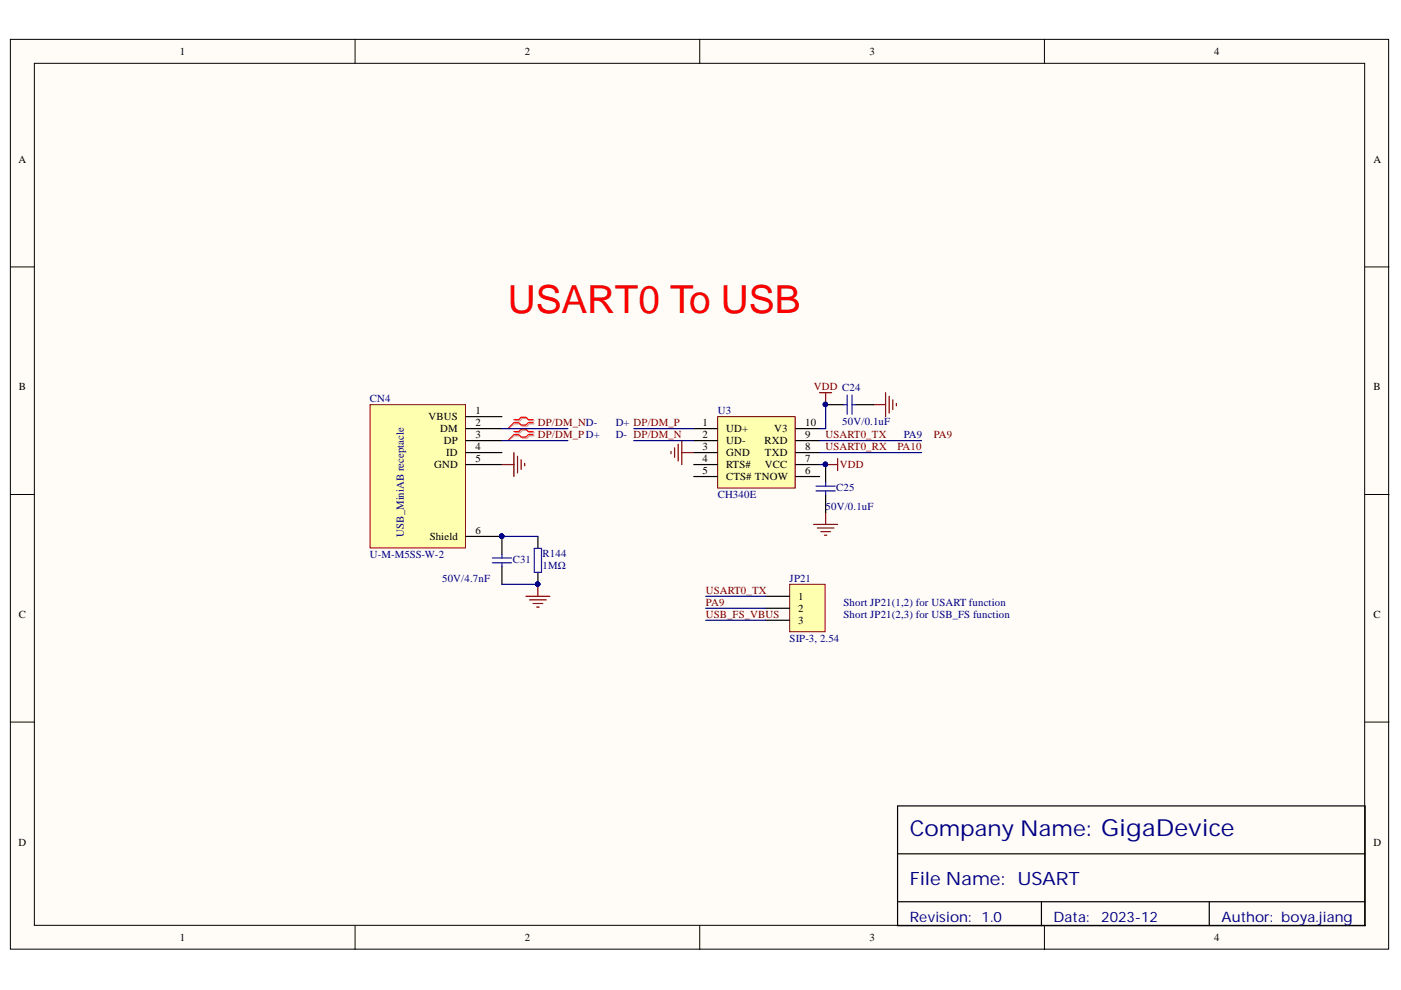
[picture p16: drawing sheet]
<svg xmlns="http://www.w3.org/2000/svg" width="297mm" height="210mm" viewBox="0 0 297 210" stroke-linecap="round" stroke-linejoin="round" font-family="sans-serif">
<defs><g id="words">
<text font-size="8.2" fill="#f00" x="107.7" y="66.3">USART0 To USB</text>
<text font-size="4.6" fill="#000080" x="192.9" y="177.3">Company Name: GigaDevice</text>
<text font-size="3.9" fill="#000080" x="192.9" y="187.7">File Name: USART</text>
<g font-size="3" fill="#000080">
<text x="192.9" y="195.4">Revision: 1.0</text>
<text x="223.3" y="195.4">Data:</text>
<text x="233.5" y="195.4">2023-12</text>
<text x="259" y="195.4">Author: boya.jiang</text>
</g>
<g font-size="2.3">
<text x="38.2" y="11.7">1</text>
<text x="111.2" y="11.7">2</text>
<text x="184.3" y="11.7">3</text>
<text x="257.4" y="11.7">4</text>
<text x="3.9" y="34.5">A</text>
<text x="291.2" y="34.5">A</text>
<text x="4" y="82.8">B</text>
<text x="291.2" y="82.8">B</text>
<text x="90.9" y="89.1">VBUS</text>
<text x="100.8" y="87.8">1</text>
<text x="93.3" y="91.6">DM</text>
<text x="94.1" y="94.2">DP</text>
<text x="100.8" y="90.4">2</text>
<text x="100.8" y="92.9">3</text>
<text x="100.8" y="95.4">4</text>
<text x="149" y="90.4">1</text>
<text x="149" y="92.9">2</text>
<text x="149" y="95.4">3</text>
<text x="154" y="91.6">UD+</text>
<text x="154" y="94.2">UD-</text>
<text x="162.1" y="94.2">RXD</text>
<text x="164.1" y="91.6">V3</text>
<text x="170.7" y="95.4">8</text>
<text x="170.7" y="92.9">9</text>
<text x="170.7" y="90.4">10</text>
<text x="92" y="99.2">GND</text>
<text x="94.6" y="96.7">ID</text>
<text x="100.8" y="98">5</text>
<text x="149" y="98">4</text>
<text x="149" y="100.5">5</text>
<text x="154" y="96.7">GND</text>
<text x="154" y="99.2">RTS#</text>
<text x="154" y="101.8">CTS# TNOW</text>
<text x="162.2" y="99.2">VCC</text>
<text x="162.2" y="96.7">TXD</text>
<text x="170.7" y="100.5">6</text>
<text x="170.7" y="98">7</text>
<text x="100.8" y="113.3">6</text>
<text x="91.1" y="114.5">Shield</text>
<text x="4" y="131">C</text>
<text x="169.2" y="127.2">1</text>
<text x="169.2" y="129.7">2</text>
<text x="291.2" y="131">C</text>
<text x="169.2" y="132.3">3</text>
<text x="3.9" y="179.3">D</text>
<text x="291.2" y="179.3">D</text>
<text x="38.2" y="199.6">1</text>
<text x="111.2" y="199.6">2</text>
<text x="184.3" y="199.6">3</text>
<text x="257.4" y="199.6">4</text>
</g>
<g font-size="2.3" fill="#800000">
<text x="172.6" y="82.8">VDD C24</text>
<text x="114" y="90.4">DP/DM_ND-</text>
<text x="114" y="92.9">DP/DM_PD+</text>
<text x="175" y="92.9">USART0_TX</text>
<text x="175" y="95.4">USART0_RX</text>
<text x="190.3" y="95.4">PA10</text>
<text x="198" y="92.9">PA9</text>
<text x="178.1" y="99.2">VDD</text>
<text x="149.7" y="125.9">USART0_TX</text>
<text x="149.7" y="131">USB_FS_VBUS</text>
<text x="149.7" y="128.5">PA9</text>
</g>
<g font-size="2.3" fill="#000080">
<text x="78.4" y="85.3">CN4</text>
<text x="152.2" y="87.8">U3</text>
<text x="130.5" y="90.4">D+ DP/DM_P</text>
<text x="130.5" y="92.9">D- DP/DM_N</text>
<text x="178.6" y="90.1">50V/0.1uF</text>
<text x="191.6" y="92.9">PA9</text>
<text x="152.2" y="105.7">CH340E</text>
<text x="177.3" y="104.1">C25</text>
<text x="85.6" y="113.8" transform="rotate(-90 85.6 113.8)">USB_MiniAB receptacle</text>
<text x="175" y="108.2">50V/0.1uF</text>
<text x="78.4" y="118.3">U-M-M5SS-W-2</text>
<text x="108.7" y="119.4">C31</text>
<text x="115.1" y="118.1">R144</text>
<text x="93.7" y="123.4">50V/4.7nF</text>
<text x="115.1" y="120.6">1MΩ</text>
<text x="167.4" y="123.4">JP21</text>
<text x="178.8" y="128.5">Short JP21(1,2) for USART function</text>
<text x="178.8" y="131">Short JP21(2,3) for USB_FS function</text>
<text x="167.4" y="136.1">SIP-3, 2.54</text>
</g>
</g></defs>
<g fill="#fffcf8" stroke="#000" stroke-width=".21">
<path d="M2.2 8.3h292.2v192.9h-292.2z"/>
<path d="M7.3 13.4h282v182.8h-282z"/>
</g>
<path d="M75.3 8.3v5.1M148.4 8.3v5.1M221.4 8.3v5.1M2.2 56.6h5.1M289.4 56.6h5.1M2.2 104.8h5.1M289.4 104.8h5.1M2.2 153.1h5.1M289.4 153.1h5.1M75.3 196.3v5M148.4 196.3v5M221.4 196.3v5" fill="none" stroke="#000" stroke-width=".21"/>
<path d="M175.1 85.8h3.8M181.4 85.8h3.8M190.3 170.9h99.1v25.4h-99.1zM190.3 181h99.1M190.3 191.2h99.1M220.8 191.2v5.1M256.4 191.2v5.1" fill="none" stroke="#000" stroke-width=".25"/>
<path d="M173.8 83.3h2.5M175.1 83.3v2.5M185.2 85.8h2.6M187.8 83.3v5M188.5 84v3.6M189.3 84.8v2M190 85.5v.6" fill="none" stroke="#800000" stroke-width=".25"/>
<circle cx="175" cy="85.7" r=".46" fill="#000080" stroke="#000080" stroke-width=".21"/>
<path d="M178.9 85.8h.7M179.6 83.8v4M180.6 85.8h.8M180.6 83.8v4" fill="none" stroke="#00f" stroke-width=".25"/>
<path d="M78.5 85.8h20.2v30.4h-20.2z" fill="#ffffb0" stroke="#800000" stroke-width=".21"/>
<path d="M98.8 88.3h7.6M98.8 90.9h7.6M98.8 93.4h7.6M98.8 96h7.6M98.8 98.5h7.6M98.8 113.7h7.6" fill="none" stroke="#000" stroke-width=".25"/>
<circle cx="106.4" cy="113.7" r=".46" fill="#000080" stroke="#000080" stroke-width=".21"/>
<path d="M152.1 88.3h16.5v15.2h-16.5z" fill="#ffffb0" stroke="#800000" stroke-width=".21"/>
<g fill="none" stroke="#000" stroke-width=".25">
<path d="M147.1 90.9h5.1M147.1 93.4h5.1M147.1 96h5.1M147.1 98.5h5.1M168.7 90.9h5.1M168.7 93.4h5.1M168.7 96h5.1M168.7 98.5h5.1M175.1 98.5v3.8M106.4 113.7v3.8M114 113.7v2.6M147.1 101h5.1"/>
<path d="M168.7 101h5.1M175.1 104.8v3.9M106.4 120.1v3.8M114 121.4v2.5"/>
</g>
<path d="M109.2 89.2h1l.5-.5h1.1l.5 .5h1M109.2 89.9h1l.5 .5h1.1l.5-.5h1M109.2 91.8h1l.5-.5h1.1l.5 .5h1M109.2 92.4h1l.5 .5h1.1l.5-.5h1" fill="none" stroke="#d0a19e" stroke-width=".25"/>
<path d="M109.2 89.9l-1.5 1M109.2 92.4l-1.5 1" fill="none" stroke="#d0a19e" stroke-width=".21"/>
<path d="M109 89h1l.5-.5h1l.5 .5h1M109 89.6h1l.5 .5h1l.5-.5h1M109 91.5h1l.5-.5h1l.5 .5h1M109 92.1h1l.5 .6h1l.5-.6h1" fill="none" stroke="#f00" stroke-width=".25"/>
<path d="M109 89.6l-1.3 1.3M109 92.1l-1.3 1.3" fill="none" stroke="#f00" stroke-width=".21"/>
<g fill="none" stroke="#800000" stroke-width=".25">
<path d="M106.4 98.5h2.6M109 96v5M109.7 96.7v3.6M110.5 97.5v2M111.2 98.2v.6M142.3 95.7v.5M143 94.9v2.1M143.8 94.2v3.5M144.5 93.4v5.1M144.5 96h2.6M175.1 98.5h2.5M177.6 97.2v2.6"/>
<path d="M172.5 111.2h5.1M173.3 112h3.5M174 112.7h2.1M174.8 113.5h.5M175.1 108.7v2.5M111.5 126.4h5.1M112.3 127.2h3.5M113 128h2.1M113.8 128.7h.5M114 123.9v2.5"/>
</g>
<g fill="#000080" stroke="#000080" stroke-width=".21">
<circle cx="175" cy="98.5" r=".46"/>
<circle cx="114" cy="123.8" r=".46"/>
<circle cx="106.4" cy="113.7" r=".46"/>
<circle cx="175" cy="85.7" r=".46"/>
</g>
<path d="M104.4 118.3h4.1M104.4 119.3h4.1M106.4 117.5v.8M106.4 119.3v.8M113.3 116.3h1.5v5.1h-1.5zM173 103.1h4.1M173 104.1h4.1M175.1 102.3v.8M175.1 104.1v.7" fill="none" stroke="#00f" stroke-width=".25"/>
<path d="M106.4 90.9h14M106.4 93.4h14M134.4 90.9h12.7M134.4 93.4h12.7M173.8 93.4h21.6M173.8 96h21.6M173.8 98.5h1.3M175.1 85.8v5.1h-1.3M106.4 113.7h7.6M106.4 123.9h7.6" fill="none" stroke="#000080" stroke-width=".25"/>
<path d="M167.4 123.9h7.5v10h-7.5z" fill="#ffffb0" stroke="#800000" stroke-width=".21"/>
<path d="M162.3 126.4h5.1M162.3 129h5.1M162.3 131.5h5.1" fill="none" stroke="#000" stroke-width=".25"/>
<path d="M149.6 126.4h12.7M149.6 129h12.7M149.6 131.5h12.7" fill="none" stroke="#000080" stroke-width=".25"/>
<use href="#words"/>
</svg>
